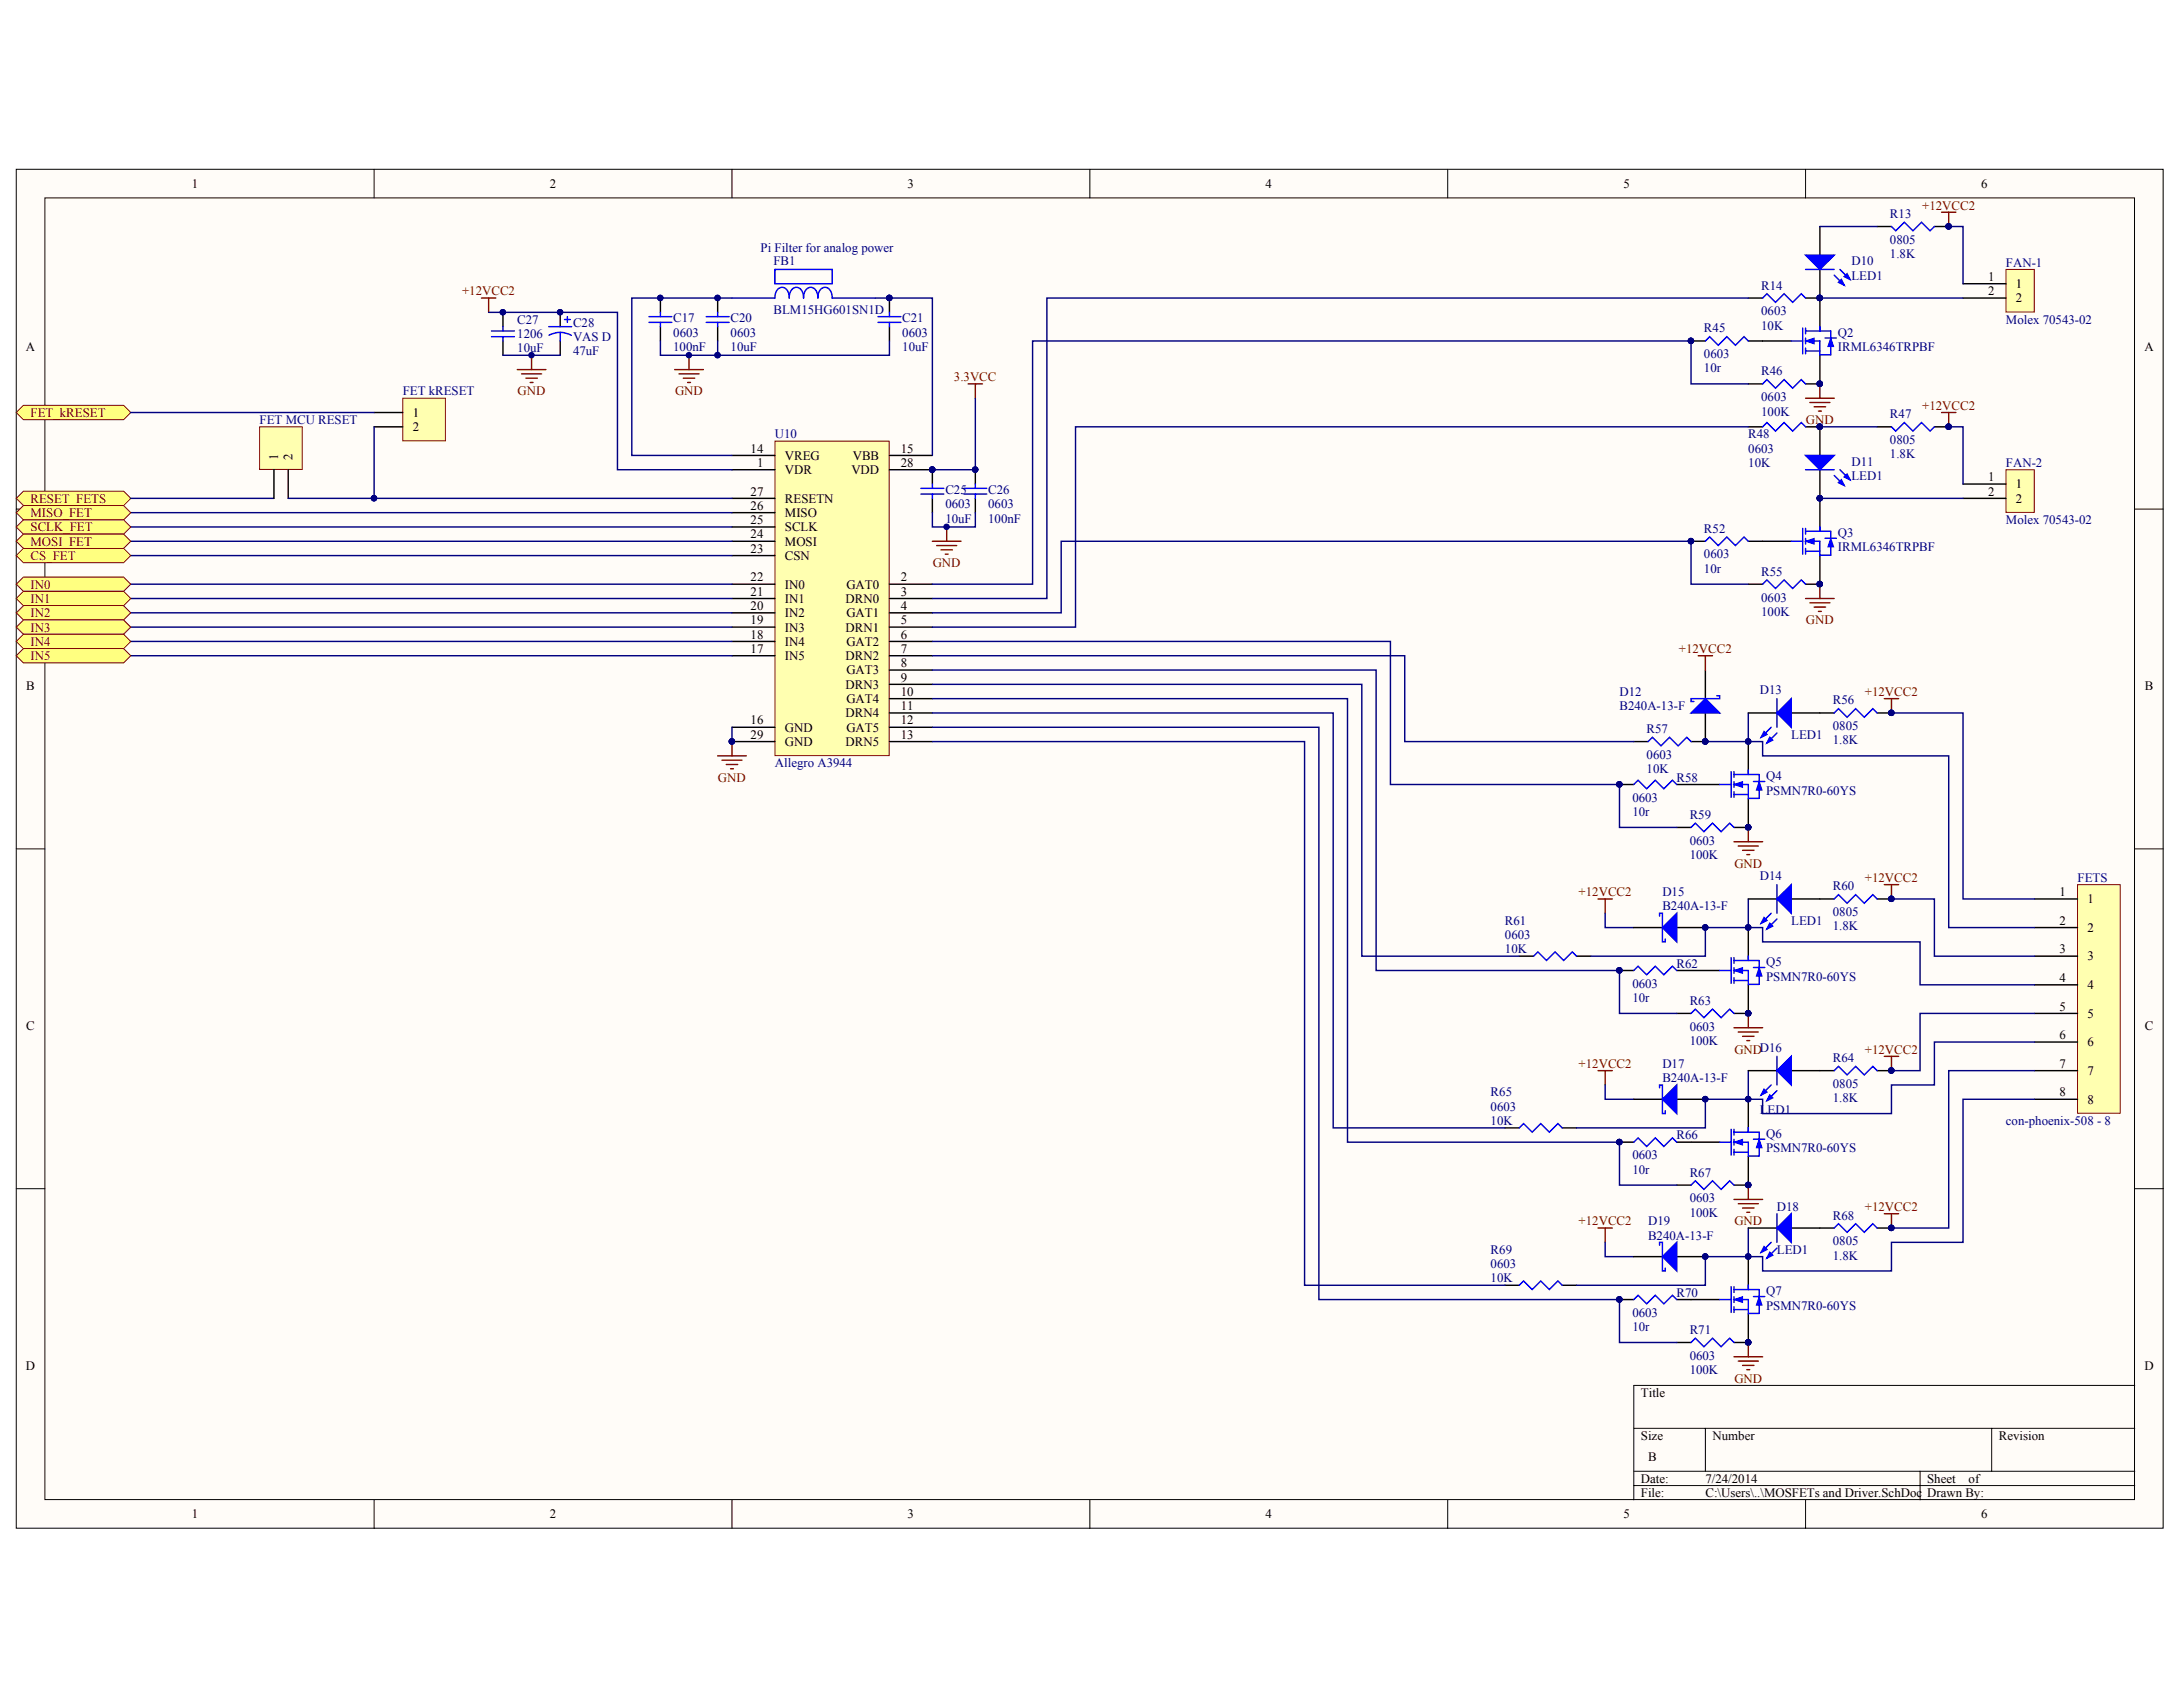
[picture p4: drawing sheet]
<svg xmlns="http://www.w3.org/2000/svg" width="258mm" height="201mm" viewBox="0 0 258 201" stroke-linecap="round" stroke-linejoin="round" font-family="sans-serif">
<defs><g id="words">
<g font-size="1.5">
<text x="22.7" y="22.2">1</text>
<text x="64.9" y="22.2">2</text>
<text x="107.2" y="22.2">3</text>
<text x="149.5" y="22.2">4</text>
<text x="191.8" y="22.2">5</text>
<text x="234.1" y="22.2">6</text>
<text x="234.9" y="33.2">1</text>
<text x="234.9" y="34.9">2</text>
<text x="238.1" y="34">1</text>
<text x="238.1" y="35.7">2</text>
<text x="3.1" y="41.4">A</text>
<text x="253.3" y="41.4">A</text>
<text x="48.8" y="49.2">1</text>
<text x="48.8" y="50.9">2</text>
<text x="88.7" y="53.5">14</text>
<text x="106.4" y="53.5">15</text>
<text x="32.9" y="54.3" transform="rotate(-90 32.9 54.3)">1</text>
<text x="34.6" y="54.3" transform="rotate(-90 34.6 54.3)">2</text>
<text x="88.7" y="58.5">27</text>
<text x="89.4" y="55.1">1</text>
<text x="92.7" y="56">VDR</text>
<text x="92.7" y="54.3">VREG</text>
<text x="92.7" y="59.4">RESETN</text>
<text x="100.6" y="56">VDD</text>
<text x="100.7" y="54.3">VBB</text>
<text x="106.4" y="55.1">28</text>
<text x="234.9" y="56.8">1</text>
<text x="234.9" y="58.5">2</text>
<text x="238.1" y="57.7">1</text>
<text x="238.1" y="59.4">2</text>
<text x="88.7" y="65.3">23</text>
<text x="88.7" y="63.6">24</text>
<text x="88.7" y="61.9">25</text>
<text x="88.7" y="60.2">26</text>
<text x="92.7" y="64.4">MOSI</text>
<text x="92.7" y="62.7">SCLK</text>
<text x="92.7" y="61">MISO</text>
<text x="88.7" y="70.3">21</text>
<text x="88.7" y="68.6">22</text>
<text x="92.7" y="71.2">IN1</text>
<text x="92.7" y="69.5">IN0</text>
<text x="92.7" y="66.1">CSN</text>
<text x="99.9" y="71.2">DRN0</text>
<text x="100" y="69.5">GAT0</text>
<text x="106.4" y="68.6">2</text>
<text x="106.4" y="70.3">3</text>
<text x="88.7" y="77.1">17</text>
<text x="88.7" y="75.4">18</text>
<text x="88.7" y="73.7">19</text>
<text x="88.7" y="72">20</text>
<text x="92.7" y="77.9">IN5</text>
<text x="92.7" y="76.3">IN4</text>
<text x="92.7" y="74.6">IN3</text>
<text x="92.7" y="72.9">IN2</text>
<text x="99.9" y="74.6">DRN1</text>
<text x="99.9" y="77.9">DRN2</text>
<text x="100" y="72.9">GAT1</text>
<text x="100" y="76.3">GAT2</text>
<text x="106.4" y="72">4</text>
<text x="106.4" y="73.7">5</text>
<text x="106.4" y="75.4">6</text>
<text x="106.4" y="77.1">7</text>
<text x="3.1" y="81.5">B</text>
<text x="99.9" y="81.3">DRN3</text>
<text x="100" y="79.6">GAT3</text>
<text x="100" y="83">GAT4</text>
<text x="106.4" y="78.8">8</text>
<text x="106.4" y="80.5">9</text>
<text x="106.4" y="82.2">10</text>
<text x="106.4" y="83.9">11</text>
<text x="253.4" y="81.5">B</text>
<text x="88.7" y="85.5">16</text>
<text x="88.7" y="87.2">29</text>
<text x="92.7" y="86.4">GND</text>
<text x="92.7" y="88.1">GND</text>
<text x="99.9" y="84.7">DRN4</text>
<text x="99.9" y="88.1">DRN5</text>
<text x="100" y="86.4">GAT5</text>
<text x="106.4" y="85.5">12</text>
<text x="106.4" y="87.2">13</text>
<text x="243.3" y="105.8">1</text>
<text x="246.6" y="106.7">1</text>
<text x="243.3" y="109.2">2</text>
<text x="243.3" y="112.6">3</text>
<text x="246.6" y="110">2</text>
<text x="246.6" y="113.4">3</text>
<text x="243.3" y="116">4</text>
<text x="243.3" y="119.3">5</text>
<text x="246.6" y="116.8">4</text>
<text x="3.1" y="121.7">C</text>
<text x="243.3" y="122.7">6</text>
<text x="246.6" y="120.2">5</text>
<text x="246.6" y="123.6">6</text>
<text x="253.4" y="121.7">C</text>
<text x="243.3" y="126.1">7</text>
<text x="243.3" y="129.5">8</text>
<text x="246.6" y="126.9">7</text>
<text x="246.6" y="130.3">8</text>
<text x="3.1" y="161.8">D</text>
<text x="253.3" y="161.8">D</text>
<text x="193.8" y="164.9">Title</text>
<text x="193.8" y="170">Size</text>
<text x="194.7" y="172.5">B</text>
<text x="202.3" y="170">Number</text>
<text x="236.1" y="170">Revision</text>
<text x="22.7" y="179.3">1</text>
<text x="64.9" y="179.3">2</text>
<text x="107.2" y="179.3">3</text>
<text x="149.5" y="179.3">4</text>
<text x="191.8" y="179.3">5</text>
<text x="193.8" y="175.1">Date:</text>
<text x="193.8" y="176.8">File:</text>
<text x="201.5" y="175.1">7/24/2014</text>
<text x="201.5" y="176.8">C:\Users\..\MOSFETs and Driver.SchDoc</text>
<text x="227.7" y="175.1">Sheet</text>
<text x="227.7" y="176.8">Drawn By:</text>
<text x="232.6" y="175.1">of</text>
<text x="234.1" y="179.3">6</text>
</g>
<g font-size="1.5" fill="#000080">
<text x="89.9" y="29.8">Pi Filter for analog power</text>
<text x="223.3" y="25.7">R13</text>
<text x="223.3" y="28.8">0805</text>
<text x="91.4" y="31.3">FB1</text>
<text x="208" y="34.2">R14</text>
<text x="218.7" y="31.3">D10</text>
<text x="218.7" y="33">LED1</text>
<text x="223.3" y="30.5">1.8K</text>
<text x="237" y="31.5">FAN-1</text>
<text x="61.1" y="41.6">10uF</text>
<text x="61.1" y="38.2">C27</text>
<text x="61.1" y="39.9">1206</text>
<text x="67.7" y="42">47uF</text>
<text x="67.7" y="38.6">C28</text>
<text x="67.7" y="40.3">VAS D</text>
<text x="79.5" y="41.4">100nF</text>
<text x="79.5" y="38.1">C17</text>
<text x="79.5" y="39.8">0603</text>
<text x="86.3" y="41.4">10uF</text>
<text x="86.3" y="38.1">C20</text>
<text x="86.3" y="39.8">0603</text>
<text x="91.4" y="37.1">BLM15HG601SN1D</text>
<text x="106.6" y="41.4">10uF</text>
<text x="106.6" y="38.1">C21</text>
<text x="106.6" y="39.8">0603</text>
<text x="201.3" y="39.3">R45</text>
<text x="208" y="38.9">10K</text>
<text x="208" y="37.2">0603</text>
<text x="217.1" y="39.8">Q2</text>
<text x="217.1" y="41.4">IRML6346TRPBF</text>
<text x="237" y="38.2">Molex 70543-02</text>
<text x="47.6" y="46.7">FET kRESET</text>
<text x="201.3" y="44">10r</text>
<text x="201.3" y="42.3">0603</text>
<text x="208" y="44.3">R46</text>
<text x="208" y="47.4">0603</text>
<text x="30.7" y="50.1">FET MCU RESET</text>
<text x="91.5" y="51.8">U10</text>
<text x="206.5" y="51.8">R48</text>
<text x="206.5" y="53.5">0603</text>
<text x="208" y="49.1">100K</text>
<text x="223.3" y="49.4">R47</text>
<text x="223.3" y="52.4">0805</text>
<text x="111.7" y="58.3">C25</text>
<text x="116.7" y="58.3">C26</text>
<text x="206.5" y="55.1">10K</text>
<text x="218.7" y="55">D11</text>
<text x="218.7" y="56.7">LED1</text>
<text x="223.3" y="54.1">1.8K</text>
<text x="237" y="55.1">FAN-2</text>
<text x="111.7" y="61.7">10uF</text>
<text x="111.7" y="60">0603</text>
<text x="116.7" y="61.7">100nF</text>
<text x="116.7" y="60">0603</text>
<text x="201.3" y="62.9">R52</text>
<text x="201.3" y="65.9">0603</text>
<text x="217.1" y="63.4">Q3</text>
<text x="217.1" y="65.1">IRML6346TRPBF</text>
<text x="237" y="61.9">Molex 70543-02</text>
<text x="201.3" y="67.6">10r</text>
<text x="208" y="68">R55</text>
<text x="208" y="71">0603</text>
<text x="208" y="72.7">100K</text>
<text x="191.3" y="82.2">D12</text>
<text x="191.3" y="83.9">B240A-13-F</text>
<text x="207.9" y="82">D13</text>
<text x="216.5" y="83.2">R56</text>
<text x="194.5" y="86.6">R57</text>
<text x="194.5" y="89.6">0603</text>
<text x="211.6" y="87.2">LED1</text>
<text x="216.5" y="87.9">1.8K</text>
<text x="216.5" y="86.2">0805</text>
<text x="91.5" y="90.6">Allegro A3944</text>
<text x="192.8" y="94.7">0603</text>
<text x="194.5" y="91.3">10K</text>
<text x="198.1" y="92.3">R58</text>
<text x="208.6" y="92.1">Q4</text>
<text x="208.6" y="93.8">PSMN7R0-60YS</text>
<text x="192.8" y="96.4">10r</text>
<text x="199.6" y="101.4">100K</text>
<text x="199.6" y="96.7">R59</text>
<text x="199.6" y="99.7">0603</text>
<text x="196.4" y="105.8">D15</text>
<text x="196.4" y="107.5">B240A-13-F</text>
<text x="207.9" y="104">D14</text>
<text x="216.5" y="105.1">R60</text>
<text x="245.4" y="104.1">FETS</text>
<text x="177.8" y="112.6">10K</text>
<text x="177.8" y="109.2">R61</text>
<text x="177.8" y="110.9">0603</text>
<text x="211.6" y="109.2">LED1</text>
<text x="216.5" y="109.9">1.8K</text>
<text x="216.5" y="108.2">0805</text>
<text x="192.8" y="118.3">10r</text>
<text x="192.8" y="116.6">0603</text>
<text x="198.1" y="114.3">R62</text>
<text x="199.6" y="118.7">R63</text>
<text x="208.6" y="114.1">Q5</text>
<text x="208.6" y="115.8">PSMN7R0-60YS</text>
<text x="199.6" y="123.4">100K</text>
<text x="199.6" y="121.7">0603</text>
<text x="216.5" y="125.4">R64</text>
<text x="176.1" y="129.5">R65</text>
<text x="176.1" y="131.2">0603</text>
<text x="196.4" y="126.1">D17</text>
<text x="196.4" y="127.8">B240A-13-F</text>
<text x="207.9" y="131.5">LED1</text>
<text x="216.5" y="130.1">1.8K</text>
<text x="216.5" y="128.5">0805</text>
<text x="176.1" y="132.8">10K</text>
<text x="192.8" y="136.9">0603</text>
<text x="198.1" y="134.5">R66</text>
<text x="208.6" y="134.4">Q6</text>
<text x="208.6" y="136">PSMN7R0-60YS</text>
<text x="237" y="132.8">con-phoenix-508 - 8</text>
<text x="192.8" y="138.6">10r</text>
<text x="199.6" y="143.7">100K</text>
<text x="199.6" y="138.9">R67</text>
<text x="199.6" y="142">0603</text>
<text x="209.9" y="143">D18</text>
<text x="176.1" y="148.1">R69</text>
<text x="176.1" y="149.7">0603</text>
<text x="194.7" y="144.7">D19</text>
<text x="194.7" y="146.4">B240A-13-F</text>
<text x="209.9" y="148.1">LED1</text>
<text x="216.5" y="148.7">1.8K</text>
<text x="216.5" y="144">R68</text>
<text x="216.5" y="147">0805</text>
<text x="176.1" y="151.4">10K</text>
<text x="192.8" y="155.5">0603</text>
<text x="198.1" y="153.1">R70</text>
<text x="208.6" y="152.9">Q7</text>
<text x="208.6" y="154.6">PSMN7R0-60YS</text>
<text x="192.8" y="157.2">10r</text>
<text x="199.6" y="157.5">R71</text>
<text x="199.6" y="160.5">0603</text>
<text x="199.6" y="162.2">100K</text>
</g>
<g font-size="1.5" fill="#800000">
<text x="227.1" y="24.7">+12VCC2</text>
<text x="54.6" y="34.9">+12VCC2</text>
<text x="61.1" y="46.7">GND</text>
<text x="79.7" y="46.7">GND</text>
<text x="112.7" y="45">3.3VCC</text>
<text x="3.6" y="49.2">FET_kRESET</text>
<text x="213.3" y="50.1">GND</text>
<text x="227.1" y="48.4">+12VCC2</text>
<text x="3.6" y="59.4">RESET_FETS</text>
<text x="3.6" y="61">MISO_FET</text>
<text x="3.6" y="62.7">SCLK_FET</text>
<text x="3.6" y="64.4">MOSI_FET</text>
<text x="3.6" y="66.1">CS_FET</text>
<text x="3.6" y="69.5">IN0</text>
<text x="3.6" y="71.2">IN1</text>
<text x="110.2" y="67">GND</text>
<text x="3.6" y="72.9">IN2</text>
<text x="3.6" y="74.6">IN3</text>
<text x="3.6" y="76.3">IN4</text>
<text x="3.6" y="77.9">IN5</text>
<text x="198.3" y="77.1">+12VCC2</text>
<text x="213.3" y="73.7">GND</text>
<text x="220.3" y="82.2">+12VCC2</text>
<text x="84.8" y="92.3">GND</text>
<text x="186.5" y="105.8">+12VCC2</text>
<text x="204.9" y="102.4">GND</text>
<text x="220.3" y="104.1">+12VCC2</text>
<text x="204.9" y="124.4">GNDD16</text>
<text x="220.3" y="124.4">+12VCC2</text>
<text x="186.5" y="126.1">+12VCC2</text>
<text x="220.3" y="143">+12VCC2</text>
<text x="186.5" y="144.7">+12VCC2</text>
<text x="204.9" y="144.7">GND</text>
<text x="204.9" y="163.3">GND</text>
</g>
</g></defs>
<g fill="#fffcf8" stroke="#000" stroke-width=".12">
<path d="M1.9 20h253.6v160.4h-253.6z"/>
<path d="M5.3 23.4h246.9v153.7h-246.9z"/>
</g>
<g fill="none" stroke="#000" stroke-width=".12">
<path d="M44.2 20v3.4M86.5 20v3.4M128.7 20v3.4M171 20v3.4M213.3 20v3.4M1.9 60.1h3.4M252.2 60.1h3.4M1.9 100.2h3.4M252.2 100.2h3.4M1.9 140.4h3.4M252.2 140.4h3.4M44.2 177.1v3.4"/>
<path d="M86.5 177.1v3.4M128.7 177.1v3.4M171 177.1v3.4M193 168.7h59.2M193 173.7h59.2M193 175.4h59.2M201.5 168.7v5M213.3 177.1v3.4M226.8 173.7v3.4M235.3 168.7v5M252.2 163.6h-59.2v13.5"/>
</g>
<g fill="none" stroke="#000" stroke-width=".17">
<path d="M191.3 114.6h1.7M198.1 114.6h5M198.1 119.7h1.7M206.5 109.5v3.4M206.5 116.3v3.4h-1.7M215 106.1h1.7M221.7 106.1h1.7M191.3 134.9h1.7M198.1 134.9h5M198.1 139.9h1.7M206.5 129.8v3.4M206.5 136.6v3.3h-1.7"/>
<path d="M215 126.4h1.7M221.7 126.4h1.7M191.3 153.4h1.7M198.1 153.4h5M198.1 158.5h1.7M206.5 148.4v3.4M206.5 155.1v3.4h-1.7M215 145h1.7M221.7 145h1.7"/>
</g>
<g fill="#000080" stroke="#000080" stroke-width=".12">
<circle cx="206.5" cy="109.5" r=".32"/>
<circle cx="206.5" cy="119.6" r=".32"/>
<circle cx="191.3" cy="114.6" r=".32"/>
<circle cx="223.4" cy="106.1" r=".32"/>
<circle cx="206.5" cy="129.8" r=".32"/>
<circle cx="206.5" cy="139.9" r=".32"/>
<circle cx="191.3" cy="134.8" r=".32"/>
<circle cx="223.4" cy="126.4" r=".32"/>
<circle cx="206.5" cy="148.4" r=".32"/>
<circle cx="206.5" cy="158.5" r=".32"/>
<circle cx="191.3" cy="153.4" r=".32"/>
<circle cx="223.4" cy="145" r=".32"/>
</g>
<g fill="none" stroke="#00f" stroke-width=".17">
<path d="M193 114.6l.5-.5 1 1 1-1 1.1 1 1-1 .5 .5M199.8 119.7l.5-.5 1 1 1-1 1 1 1-1 .5 .5M203.1 114.6h1.4M204.5 113.1v3M204.8 113.4h3M204.8 114.6h1.7v1.7M204.8 115.8h1.7M204.8 113.1v.6M204.8 114.3v.6M204.8 115.4v.7M206.5 112.9v.5M207.1 114.2h1.4"/>
<path d="M207.8 113.4v.8M207.8 114.5v1.7h-1.2M216.7 106.1l.5-.5 1 1.1 1-1.1 1 1.1 1-1.1 .5 .5M193 134.9l.5-.5 1 1 1-1 1.1 1 1-1 .5 .5M199.8 139.9l.5-.5 1 1 1-1 1 1 1-1 .5 .5M203.1 134.9h1.4M204.5 133.3v3.1M204.8 134.9h1.7v1.7M204.8 133.3v.7M204.8 134.5v.7M204.8 135.7v.7M204.8 133.7h3"/>
<path d="M204.8 136h1.7M206.5 133.2v.5M207.1 134.5h1.4M207.8 133.7v.8M207.8 134.8v1.7h-1.2M216.7 126.4l.5-.5 1 1 1-1 1 1 1-1 .5 .5M193 153.4l.5-.5 1 1.1 1-1.1 1.1 1.1 1-1.1 .5 .5M199.8 158.5l.5-.5 1 1 1-1 1 1 1-1 .5 .5M203.1 153.4h1.4M204.5 151.9v3.1M204.8 153.4h1.7v1.7M204.8 151.9v.7"/>
<path d="M204.8 153.1v.7M204.8 154.3v.7M204.8 152.3h3v.8M204.8 154.6h1.7M206.5 151.8v.5M207.1 153.1h1.4M207.8 153.4v1.7h-1.2M216.7 145l.5-.5 1 1 1-1 1 1 1-1 .5 .5"/>
</g>
<g fill="#00f" stroke="#00f" stroke-width=".12">
<path d="M204.8 114.6l1.1-.3v.6z"/>
<path d="M207.8 114.2l.4 1.1h-.7z"/>
<path d="M204.8 134.9l1.1-.4v.7z"/>
<path d="M207.8 134.5l.4 1h-.7z"/>
<path d="M204.8 153.4l1.1-.3v.7z"/>
<path d="M207.8 153.1l.4 1h-.7z"/>
</g>
<g fill="none" stroke="#800000" stroke-width=".17">
<path d="M188.8 106.1h1.7M189.6 106.1v1.7M206.5 119.7v1.7M222.6 104.5h1.7M223.4 104.5v1.6M188.8 126.4h1.7M189.6 126.4v1.7M204.8 121.4h3.4M205.3 121.9h2.4M205.9 122.4h1.3M206.4 122.9h.3M206.5 139.9v1.7"/>
<path d="M222.6 124.7h1.7M223.4 124.7v1.7M188.8 145h1.7M189.6 145v1.7M204.8 141.6h3.4M205.3 142.1h2.4M205.9 142.6h1.3M206.4 143.1h.3M206.5 158.5v1.7M222.6 143.3h1.7M223.4 143.3v1.7M204.8 160.2h3.4"/>
<path d="M205.3 160.7h2.4M205.9 161.2h1.3M206.4 161.7h.3"/>
</g>
<path d="M206.5 106.1v3.4M206.5 126.4v3.4M206.5 145v3.4" fill="none" stroke="#000080" stroke-width=".17"/>
<path d="M91.5 52.1h13.5v37.1h-13.5z" fill="#ffffb0" stroke="#800000" stroke-width=".12"/>
<g fill="none" stroke="#000" stroke-width=".17">
<path d="M215 26.7v3.4M215 31.8v6.8M86.5 55.5h5M86.5 53.8h5M86.5 58.8h5M105.1 55.5h5M105.1 53.8h5M199.8 40.3h1.7M206.5 40.3h5.1M206.5 45.3h1.7M215 42v3.3h-1.7M86.5 69h5"/>
<path d="M86.5 70.7h5M86.5 72.4h5M86.5 74h5M86.5 75.7h5M86.5 77.4h5M86.5 65.6h5M86.5 63.9h5M86.5 62.2h5M86.5 60.5h5M105.1 69h5M105.1 70.7h5M105.1 72.4h5"/>
<path d="M105.1 74h5M105.1 75.7h5M105.1 77.4h5M105.1 79.1h5M86.5 85.9h5M86.5 87.6h5M105.1 80.8h5M105.1 82.5h5M105.1 84.2h5M105.1 85.9h5M105.1 87.6h5"/>
</g>
<g fill="#000080" stroke="#000080" stroke-width=".12">
<circle cx="110.1" cy="55.4" r=".32"/>
<circle cx="86.5" cy="87.5" r=".32"/>
<circle cx="215" cy="35.2" r=".32"/>
<circle cx="215" cy="45.3" r=".32"/>
<circle cx="199.7" cy="40.2" r=".32"/>
</g>
<g fill="none" stroke="#00f" stroke-width=".17">
<path d="M213 38.7v3.1M213.3 39.1h3v.8M213.3 38.7v.7M213.3 39.9v.7M213.3 31.8h3.4M215 38.6v.5M215.6 39.9h1.3M216.7 32.5l1.2 1.2M217.4 31.8l1.1 1.2M201.5 40.3l.5-.5 1 1 1-1 1 1 1-1 .5 .5M208.2 45.3l.5-.5 1 1 1.1-1 1 1 1-1 .5 .5M211.6 40.3h1.4"/>
<path d="M213.3 40.3h1.7v1.7M213.3 41.4h1.7M213.3 41.1v.7M216.3 40.2v1.7h-1.3"/>
</g>
<g fill="#00f" stroke="#00f" stroke-width=".12">
<path d="M213.3 40.3l1-.4v.7z"/>
<path d="M216.3 39.9l.3 1h-.7z"/>
</g>
<path d="M213.3 47h3.4M213.8 47.5h2.4M214.3 48h1.4M214.8 48.5h.4M215 45.3v1.7" fill="none" stroke="#800000" stroke-width=".17"/>
<g fill="#00f" stroke="#00f" stroke-width=".17">
<path d="M213.3 30.1h3.4l-1.7 1.7z"/>
<path d="M217.2 33.3l.3-.3 .4 .7z"/>
<path d="M217.9 32.7l.3-.4 .3 .7z"/>
</g>
<path d="M237 31.8h3.3v5h-3.3z" fill="#ffffb0" stroke="#800000" stroke-width=".12"/>
<path d="M221.7 26.7h1.7M228.5 26.7h1.7M231.9 33.5h5.1M231.9 35.2h5.1M215 58.8v3.4M199.8 63.9h1.7M206.5 63.9h5.1M206.5 69h1.7M215 65.6v3.4h-1.7" fill="none" stroke="#000" stroke-width=".17"/>
<path d="M215 35.2h16.9" fill="none" stroke="#000080" stroke-width=".17"/>
<g fill="#000080" stroke="#000080" stroke-width=".12">
<circle cx="215" cy="35.2" r=".32"/>
<circle cx="230.2" cy="26.7" r=".32"/>
<circle cx="215" cy="58.8" r=".32"/>
<circle cx="215" cy="69" r=".32"/>
<circle cx="199.7" cy="63.9" r=".32"/>
</g>
<g fill="none" stroke="#00f" stroke-width=".17">
<path d="M223.4 26.7l.5 .6 1.1-1.1 1 1.1 1-1.1 1 1.1 .5-.6M201.5 63.9l.5-.5 1 1 1-1 1 1 1-1 .5 .5M208.2 69l.5-.5 1 1 1.1-1 1 1 1-1 .5 .5M211.6 63.9h1.4M213 62.4v3M213.3 62.7h3M213.3 63.9h1.7v1.7M213.3 65.1h1.7M213.3 62.4v.7M213.3 63.6v.7M213.3 64.8v.6M215 62.2v.5"/>
<path d="M215.6 63.6h1.3M216.3 62.7v.9M216.3 63.9v1.7h-1.3"/>
</g>
<path d="M229.4 25.1h1.6M230.2 25.1v1.6M213.3 70.7h3.4M213.8 71.2h2.4M214.3 71.7h1.4M214.8 72.2h.4M215 69v1.7" fill="none" stroke="#800000" stroke-width=".17"/>
<g fill="#00f" stroke="#00f" stroke-width=".12">
<path d="M213.3 63.9l1-.3v.7z"/>
<path d="M216.3 63.6l.3 1h-.7z"/>
</g>
<path d="M237 55.5h3.3v5h-3.3z" fill="#ffffb0" stroke="#800000" stroke-width=".12"/>
<g fill="none" stroke="#000" stroke-width=".17">
<path d="M78 35.2v1.7M78 38.6v1.7M84.8 35.2v1.7M84.8 38.6v1.7M105.1 35.2v1.7M105.1 38.6v1.7M206.5 35.2h1.7M213.3 35.2h1.7M110.1 55.5v1.7M110.1 58.8v1.7M115.2 55.5v1.7M115.2 58.8v1.7"/>
<path d="M206.5 50.4h1.7M213.3 50.4h1.7M221.7 50.4h1.7M228.5 50.4h1.7M231.9 57.2h5.1M231.9 58.8h5.1M201.5 79.1v3.4M191.3 92.6h1.7M193 87.6h1.7M198.1 92.6h5M198.1 97.7h1.7M201.5 84.2v3.4h-1.7"/>
<path d="M206.5 87.6v3.3M206.5 94.3v3.4h-1.7M215 84.2h1.7M221.7 84.2h1.7M179.5 112.9h1.7M186.2 112.9h1.7M177.8 133.2h1.7M184.5 133.2h1.7M177.8 151.8h1.7M184.5 151.8h1.7"/>
</g>
<g fill="none" stroke="#000080" stroke-width=".17">
<path d="M57.7 36.9h15.2v18.6h13.6M86.5 35.2h-11.9v18.6h11.9M103.4 35.2h6.7v18.6M206.5 35.2h-82.8v35.5h-13.6M215 26.7h6.7M230.2 26.7h1.7v6.8M78 40.3v1.7h6.8v-1.7M105.1 40.3v1.7h-20.3M115.2 47v8.5h-5.1M206.5 45.3h-6.7v-5h-77.8v28.7h-11.9M206.5 50.4h-79.4v23.6h-17M215 58.8h16.9"/>
<path d="M215 50.4h6.7M230.2 50.4h1.7v6.8M15.4 69h71.1M15.4 70.7h71.1M15.4 72.4h71.1M15.4 74h71.1M15.4 75.7h71.1M15.4 77.4h71.1M15.4 60.5h71.1M15.4 62.2h71.1M15.4 63.9h71.1M15.4 65.6h71.1"/>
<path d="M110.1 75.7h54.2v16.9h27v5.1h6.8M110.1 77.4h55.8v10.2h27.1M110.1 79.1h52.5v35.5h28.7v5.1h6.8M110.1 60.5v1.7h5.1v-1.7M206.5 69h-6.7v-5.1h-74.4v8.5h-15.3M86.5 85.9v1.7M110.1 80.8h50.8v32.1h18.6M110.1 82.5h49.1v52.4h32.1v5h6.8M110.1 84.2h47.4v49h20.3M110.1 85.9h45.7v67.5h35.5v5.1h6.8M110.1 87.6h44v64.2h23.7M206.5 84.2v3.4"/>
<path d="M189.6 107.8v1.7h3.4M189.6 128.1v1.7h3.4M189.6 146.7v1.7h3.4"/>
</g>
<g fill="#000080" stroke="#000080" stroke-width=".12">
<circle cx="215" cy="58.8" r=".32"/>
<circle cx="230.2" cy="50.4" r=".32"/>
<circle cx="206.5" cy="87.5" r=".32"/>
<circle cx="206.5" cy="97.7" r=".32"/>
<circle cx="201.4" cy="87.5" r=".32"/>
<circle cx="191.3" cy="92.6" r=".32"/>
<circle cx="223.4" cy="84.2" r=".32"/>
<circle cx="230.2" cy="26.7" r=".32"/>
<circle cx="215" cy="50.4" r=".32"/>
<circle cx="199.7" cy="40.2" r=".32"/>
<circle cx="215" cy="35.2" r=".32"/>
<circle cx="199.7" cy="63.9" r=".32"/>
<circle cx="191.3" cy="114.6" r=".32"/>
<circle cx="191.3" cy="134.8" r=".32"/>
<circle cx="191.3" cy="153.4" r=".32"/>
<circle cx="86.5" cy="87.5" r=".32"/>
<circle cx="110.1" cy="55.4" r=".32"/>
<circle cx="115.2" cy="55.4" r=".32"/>
<circle cx="111.8" cy="62.2" r=".32"/>
<circle cx="78" cy="35.2" r=".32"/>
<circle cx="84.8" cy="35.2" r=".32"/>
<circle cx="81.4" cy="41.9" r=".32"/>
<circle cx="105.1" cy="35.2" r=".32"/>
<circle cx="84.8" cy="41.9" r=".32"/>
</g>
<g fill="none" stroke="#00f" stroke-width=".17">
<path d="M76.7 38.1h2.7M76.7 37.4h2.7M78 36.9v.5M78 38.1v.5M83.4 38.1h2.7M83.4 37.4h2.7M84.8 36.9v.5M84.8 38.1v.5M86.5 35.2h5a1.06 1.06 0 0 1 1-1.3l.3 .1 .2 .3 .2 .5v.4a1.06 1.06 0 0 1 1-1.3l.3 .1 .2 .3 .2 .5v.4a1.06 1.06 0 0 1 1-1.3l.3 .1 .3 .4 .1 .8a1.06 1.06 0 0 1 .9-1.3l.4 .1 .3 .4 .1 .8h5.1M91.5 31.8h6.8v1.7h-6.8zM103.7 38.1h2.7M103.7 37.4h2.7"/>
<path d="M105.1 36.9v.5M105.1 38.1v.5M208.2 35.2l.5-.5 1 1 1.1-1 1 1 1-1 .5 .5M108.8 58.3h2.7M108.8 57.7h2.7M110.1 57.2v.5M110.1 58.3v.5M113.9 58.3h2.7M113.9 57.7h2.7M115.2 57.2v.5M115.2 58.3v.5M208.2 50.4l.5-.5 1 1 1.1-1 1 1 1-1 .5 .5"/>
<path d="M223.4 50.4l.5 .5 1.1-1 1 1 1-1 1 1 .5-.5M193 92.6l.5-.5 1 1 1-1 1.1 1 1-1 .5 .5M194.7 87.6l.5-.5 1 1 1-1 1 1 1.1-1 .5 .5M199.8 97.7l.5-.5 1 1 1-1 1 1 1-1 .5 .5M202.8 82.2h.3v.3h-3.3v.3h.3M203.1 92.6h1.4M204.5 91.1v3.1M204.8 91.4h3M204.8 92.6h1.7v1.7M204.8 93.8h1.7M204.8 91.1v.7M204.8 92.3v.7"/>
<path d="M204.8 93.5v.7M206.5 90.9v.5M207.1 92.3h1.4M207.8 91.5v.8M207.8 92.6v1.7h-1.2M216.7 84.2l.5-.5 1 1 1-1 1 1 1-1 .5 .5M181.2 112.9l.5-.5 1 1 1-1 1 1 1-1 .5 .5M179.5 133.2l.5-.5 1 1 1-1 1 1 1-1 .5 .5M179.5 151.8l.5-.5 1 1 1-1 1 1 1-1 .5 .5"/>
</g>
<g fill="#00f" stroke="#00f" stroke-width=".12">
<path d="M204.8 92.6l1.1-.3v.7z"/>
<path d="M207.8 92.3l.4 1h-.7z"/>
</g>
<g fill="none" stroke="#800000" stroke-width=".17">
<path d="M56.9 35.2h1.7M57.7 35.2v1.7M79.7 43.6h3.4M80.2 44.1h2.4M80.7 44.7h1.4M81.2 45.2h.4M81.4 42v1.6M114.4 45.3h1.7M115.2 45.3v1.7M229.4 48.7h1.6M230.2 48.7v1.7M110.1 63.9h3.4"/>
<path d="M110.7 64.4h2.3M111.2 64.9h1.3M111.7 65.4h.3M111.8 62.2v1.7M200.6 77.4h1.7M201.5 77.4v1.7M84.8 89.3h3.4M85.3 89.8h2.4M85.8 90.3h1.3M86.3 90.8h.3M86.5 87.6v1.7M204.8 99.4h3.4"/>
<path d="M205.3 99.9h2.4M206.5 97.7v1.7M222.6 82.5h1.7M223.4 82.5v1.7M205.9 100.4h1.3M206.4 100.9h.3"/>
</g>
<path d="M199.8 84.2l1.7-1.7 1.6 1.7z" fill="#00f" stroke="#00f" stroke-width=".17"/>
<g fill="#ffff80" stroke="#800000" stroke-width=".12">
<path d="M1.9 58.8l.9-.8h11.8l.8 .8-.8 .9h-11.8z" fill-rule="evenodd"/>
<path d="M1.9 60.5l.9-.8h11.8l.8 .8-.8 .9h-11.8z" fill-rule="evenodd"/>
<path d="M1.9 62.2l.9-.8h11.8l.8 .8-.8 .9h-11.8z" fill-rule="evenodd"/>
<path d="M1.9 63.9l.9-.8h11.8l.8 .8-.8 .9h-11.8z" fill-rule="evenodd"/>
<path d="M1.9 65.6l.9-.8h11.8l.8 .8-.8 .8h-11.8z" fill-rule="evenodd"/>
<path d="M1.9 69l.9-.9h11.8l.8 .9-.8 .8h-11.8z" fill-rule="evenodd"/>
<path d="M1.9 70.7l.9-.9h11.8l.8 .9-.8 .8h-11.8z" fill-rule="evenodd"/>
<path d="M1.9 72.4l.9-.9h11.8l.8 .9-.8 .8h-11.8z" fill-rule="evenodd"/>
<path d="M1.9 74l.9-.8h11.8l.8 .8-.8 .9h-11.8z" fill-rule="evenodd"/>
<path d="M1.9 75.7l.9-.8h11.8l.8 .8-.8 .9h-11.8z" fill-rule="evenodd"/>
<path d="M1.9 77.4l.9-.8h11.8l.8 .8-.8 .9h-11.8z" fill-rule="evenodd"/>
</g>
<path d="M15.4 58.8h17" fill="none" stroke="#000080" stroke-width=".17"/>
<path d="M47.6 47h5v5.1h-5z" fill="#ffffb0" stroke="#800000" stroke-width=".12"/>
<path d="M44.2 48.7h3.4M44.2 50.4h3.4" fill="none" stroke="#000" stroke-width=".17"/>
<path d="M44.2 58.8h42.3" fill="none" stroke="#000080" stroke-width=".17"/>
<circle cx="44.2" cy="58.8" r=".32" fill="#000080" stroke="#000080" stroke-width=".12"/>
<path d="M30.7 50.4h5v5h-5z" fill="#ffffb0" stroke="#800000" stroke-width=".12"/>
<path d="M32.4 55.5v3.3M34 55.5v3.3" fill="none" stroke="#000" stroke-width=".17"/>
<path d="M1.9 48.7l.9-.8h11.8l.8 .8-.8 .9h-11.8z" fill-rule="evenodd" fill="#ffff80" stroke="#800000" stroke-width=".12"/>
<path d="M15.4 48.7h28.8M34 58.8h10.2" fill="none" stroke="#000080" stroke-width=".17"/>
<circle cx="44.2" cy="58.8" r=".32" fill="#000080" stroke="#000080" stroke-width=".12"/>
<path d="M245.4 104.5h5.1v27h-5.1z" fill="#ffffb0" stroke="#800000" stroke-width=".12"/>
<g fill="none" stroke="#000" stroke-width=".17">
<path d="M59.4 36.9v1.7M66.2 36.9v1.7M59.4 40.3v1.7M66.2 40.3v1.7M215 50.4v3.4M215 55.5v3.3M206.5 84.2h3.4M211.6 84.2h3.4M193 109.5h3.4M198.1 109.5h3.4M206.5 106.1h3.4M211.6 106.1h3.4"/>
<path d="M240.3 106.1h5.1M240.3 109.5h5.1M240.3 112.9h5.1M240.3 116.3h5.1M240.3 119.7h5.1M193 129.8h3.4M198.1 129.8h3.4M206.5 126.4h3.4M211.6 126.4h3.4M240.3 123h5.1M240.3 126.4h5.1M240.3 129.8h5.1"/>
<path d="M193 148.4h3.4M198.1 148.4h3.4M206.5 145h3.4M211.6 145h3.4"/>
</g>
<path d="M44.2 50.4v8.4M59.4 42h6.8M201.5 87.6h6.7v1.7h22v20.2h10.1M223.4 84.2h8.5v21.9h8.4M187.9 112.9h13.6v-3.4h6.7v1.7h18.6v5.1h13.5M223.4 106.1h5.1v6.8h11.8M240.3 119.7h-13.5v6.7h-3.4M240.3 126.4h-10.1v18.6h-6.8M240.3 129.8h-8.4v16.9h-8.5v3.4h-15.2v-1.7h-6.7v3.4h-15.3M240.3 123h-11.8v5.1h-5.1v3.4h-15.2v-1.7h-6.7v3.4h-15.3" fill="none" stroke="#000080" stroke-width=".17"/>
<g fill="#000080" stroke="#000080" stroke-width=".12">
<circle cx="223.4" cy="145" r=".32"/>
<circle cx="223.4" cy="126.4" r=".32"/>
<circle cx="223.4" cy="106.1" r=".32"/>
<circle cx="223.4" cy="84.2" r=".32"/>
<circle cx="201.4" cy="87.5" r=".32"/>
<circle cx="201.4" cy="109.5" r=".32"/>
<circle cx="201.4" cy="129.8" r=".32"/>
<circle cx="201.4" cy="148.4" r=".32"/>
<circle cx="215" cy="58.8" r=".32"/>
<circle cx="215" cy="50.4" r=".32"/>
<circle cx="66.2" cy="36.9" r=".32"/>
<circle cx="59.4" cy="36.9" r=".32"/>
<circle cx="62.8" cy="41.9" r=".32"/>
<circle cx="44.2" cy="58.8" r=".32"/>
</g>
<g fill="#00f" stroke="#00f" stroke-width=".17">
<path d="M196.4 109.5l1.7-1.7v3.4z"/>
<path d="M196.4 129.8l1.7-1.7v3.4z"/>
<path d="M196.4 148.4l1.7-1.7v3.4z"/>
<path d="M213.3 53.8h3.4l-1.7 1.7z"/>
<path d="M217.2 57l.3-.4 .4 .7z"/>
<path d="M217.9 56.3l.3-.3 .3 .6z"/>
<path d="M209.9 84.2l1.7-1.7v3.4z"/>
<path d="M208.4 86.4l.3 .3-.6 .4z"/>
<path d="M209.1 87.1l.3 .3-.7 .3z"/>
<path d="M209.9 106.1l1.7-1.6v3.3z"/>
<path d="M208.4 108.3l.3 .4-.6 .3z"/>
<path d="M209.1 109l.3 .4-.7 .3z"/>
<path d="M209.9 126.4l1.7-1.7v3.4z"/>
<path d="M208.4 128.6l.3 .4-.6 .3z"/>
<path d="M209.1 129.3l.3 .3-.7 .4z"/>
<path d="M209.9 145l1.7-1.7v3.4z"/>
<path d="M208.4 147.2l.3 .3-.6 .4z"/>
<path d="M209.1 147.9l.3 .3-.7 .3z"/>
</g>
<g fill="none" stroke="#00f" stroke-width=".17">
<path d="M58.1 39.1h2.7M58.1 39.8h2.7M59.4 38.6v.5M59.4 39.8v.5M64.8 38.6h2.7M66.2 39.2l.7 .1 .6 .3M66.2 39.2l-.7 .1-.6 .3M66.2 39.2v1.1M66.7 37.7h.7M67 37.4v.7M213.3 55.5h3.4M216.7 56.1l1.2 1.2"/>
<path d="M217.4 55.5l1.1 1.1M209.2 85.9l-1.1 1.2M209.9 86.5l-1.2 1.2M209.9 82.5v3.4M196 108.2v-.4h.4v3.4h.3v-.3M209.2 107.8l-1.1 1.2M209.9 104.5v3.3M209.9 108.5l-1.2 1.2M196 128.4v-.3h.4v3.4h.3v-.4M209.2 128.1l-1.1 1.2M209.9 124.7v3.4M209.9 128.8l-1.2 1.2"/>
<path d="M196 147v-.3h.4v3.4h.3v-.4M209.2 146.7l-1.1 1.2M209.9 143.3v3.4M209.9 147.4l-1.2 1.1"/>
</g>
<path d="M61.1 43.6h3.4M61.6 44.1h2.4M62.1 44.7h1.4M62.6 45.2h.4M62.8 42v1.6" fill="none" stroke="#800000" stroke-width=".17"/>
<use href="#words"/>
</svg>
